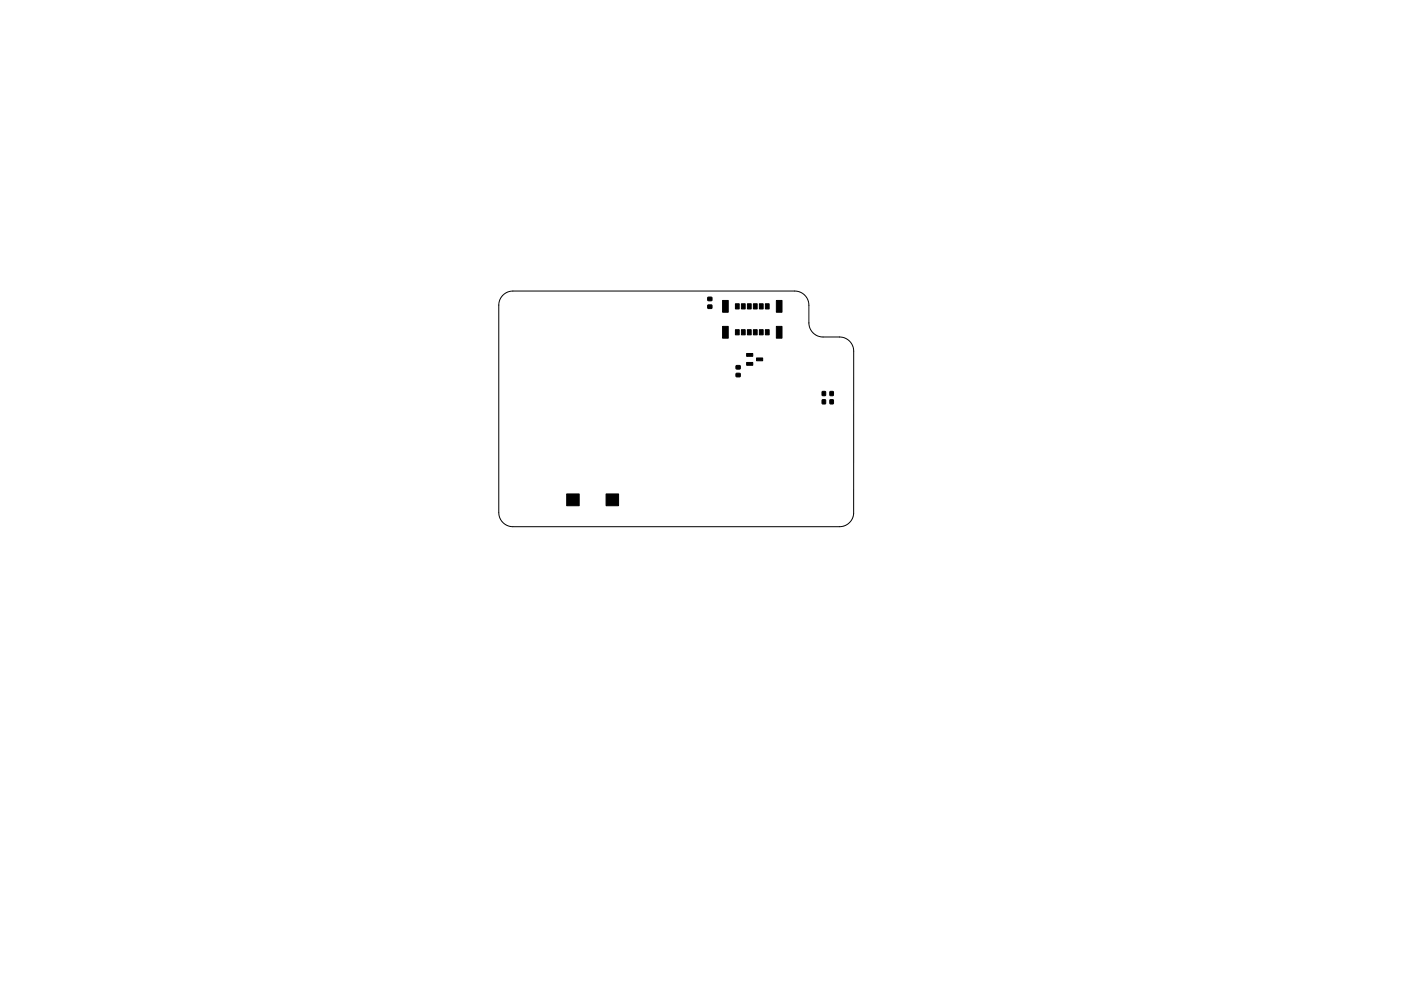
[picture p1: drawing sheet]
<svg xmlns="http://www.w3.org/2000/svg" width="297mm" height="210mm" viewBox="0 0 297 210" stroke-linecap="round" stroke-linejoin="round" font-family="sans-serif">
<path d="M106.6 62.6a3 3 0 0 1 2.2-.9h59.7a3 3 0 0 1 3 3v3.8a3 3 0 0 0 3 3h3.5a3 3 0 0 1 3 3v34.5a3 3 0 0 1-3 2.7h-69.2a3 3 0 0 1-3-3v-44a3 3 0 0 1 .8-2.1z" fill="none" stroke="#000" stroke-width=".21"/>
<g fill="#000" stroke="#000" stroke-width=".21">
<path d="M150.1 63.1h.8v.7h-.8zM150.1 64.7h.8v.7h-.8zM153.2 63.7h1.2v2.5h-1.2zM153.2 69.2h1.2v2.5h-1.2zM155.9 64.4h.8v1.1h-.8zM155.9 69.9h.8v1.1h-.8zM156.1 79.2h.8v.7h-.8zM156.1 77.6h.8v.7h-.8zM157.2 64.4h.8v1.1h-.8zM157.2 69.9h.8v1.1h-.8zM158.3 76.9h1.3v.6h-1.3zM158.3 75h1.3v.6h-1.3z"/>
<path d="M158.5 64.4h.8v1.1h-.8zM158.5 69.9h.8v1.1h-.8zM159.7 64.4h.8v1.1h-.8zM159.7 69.9h.8v1.1h-.8zM160.4 75.9h1.3v.6h-1.3zM161 69.9h.8v1.1h-.8zM161 64.4h.8v1.1h-.8zM162.3 69.9h.8v1.1h-.8zM162.3 64.4h.8v1.1h-.8zM164.6 63.7h1.2v2.5h-1.2zM164.6 69.2h1.2v2.5h-1.2zM174.3 84.8h.7v.9h-.7z"/>
<path d="M174.3 83.1h.7v.8h-.7zM176 84.8h.7v.9h-.7zM176 83.1h.7v.8h-.7zM120.2 104.8h2.6v2.5h-2.6zM128.5 104.8h2.7v2.5h-2.7z"/>
</g>
</svg>
